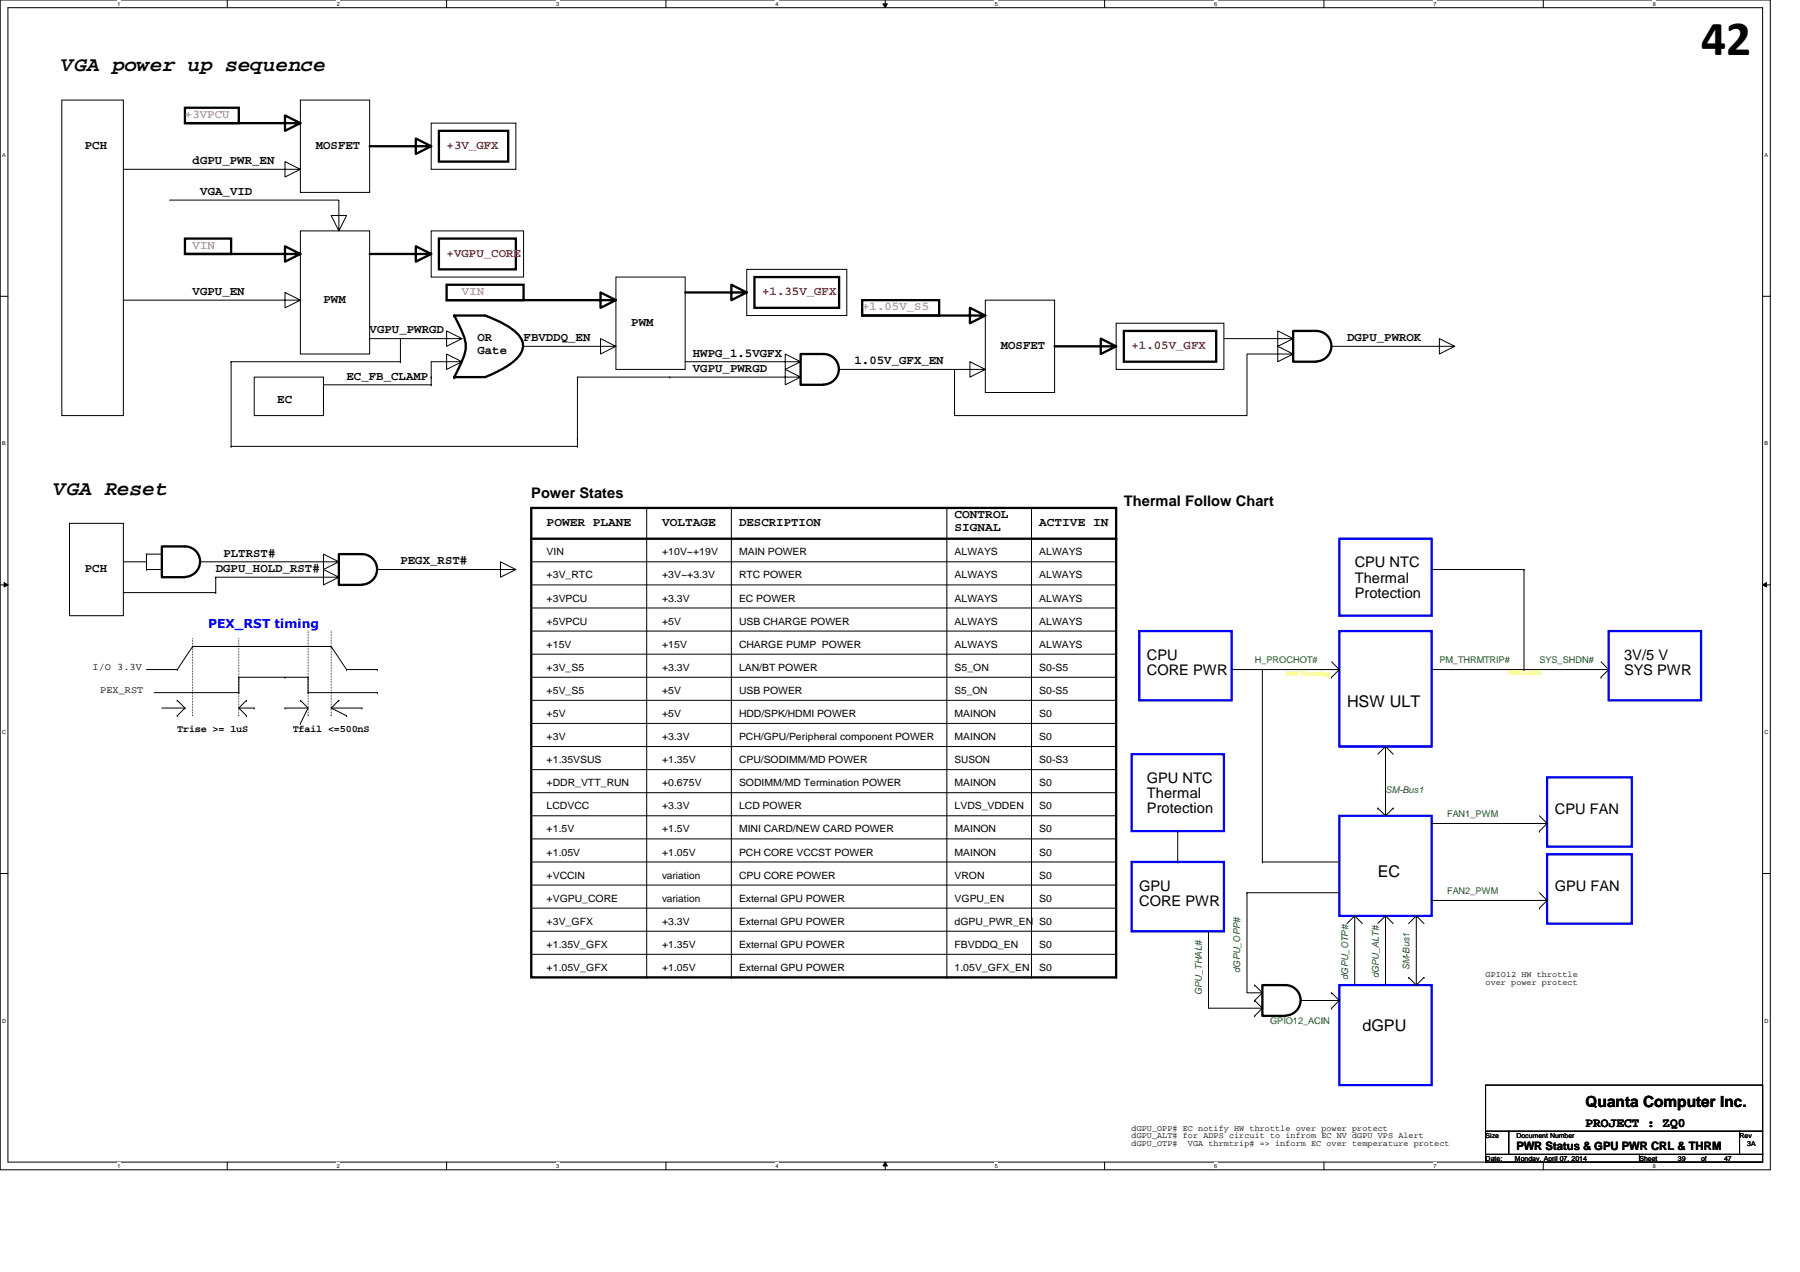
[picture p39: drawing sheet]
<svg xmlns="http://www.w3.org/2000/svg" width="297mm" height="210mm" viewBox="0 0 297 210" stroke-linecap="round" stroke-linejoin="round" font-family="sans-serif">
<defs><g id="words">
<text font-size="8.1" x="280.7" y="9">42</text>
<g font-size="3.4">
<text x="10.2" y="11.8">VGA power up sequence</text>
<text x="8.9" y="81.6">VGA Reset</text>
</g>
<g font-size="2.7">
<text x="222.3" y="116.7">HSW ULT</text>
<text x="227.4" y="144.7">EC</text>
<text x="224.8" y="170.1">dGPU</text>
</g>
<text font-size="2.5" x="261.7" y="182.7">Quanta Computer Inc.</text>
<g font-size="2.4">
<text x="87.7" y="82.3">Power States</text>
<text x="185.5" y="83.5">Thermal Follow Chart</text>
<text x="223.6" y="93.6">CPU NTC</text>
<text x="223.6" y="96.1">Thermal</text>
<text x="223.6" y="98.6">Protection</text>
<text x="189.3" y="108.9">CPU</text>
<text x="189.3" y="111.4">CORE PWR</text>
<text x="268" y="108.9">3V/5 V</text>
<text x="268" y="111.4">SYS PWR</text>
<text x="189.3" y="129.2">GPU NTC</text>
<text x="189.3" y="131.7">Thermal</text>
<text x="189.3" y="134.2">Protection</text>
<text x="256.6" y="134.3">CPU FAN</text>
<text x="188" y="147">GPU</text>
<text x="188" y="149.5">CORE PWR</text>
<text x="256.6" y="147">GPU FAN</text>
</g>
<text font-size="2.2" x="261.7" y="185.9">PROJECT : ZQ0</text>
<g font-size="2" fill="#ff8080">
<text x="30.5" y="19.5">+3VPCU</text>
<text x="31.8" y="41.1">VIN</text>
<text x="76.2" y="48.7">VIN</text>
<text x="142.3" y="51.2">+1.05V_S5</text>
</g>
<g font-size="2">
<text x="14" y="24.6">PCH</text>
<text x="31.8" y="27.1">dGPU_PWR_EN</text>
<text x="52.1" y="24.6">MOSFET</text>
<text x="33.1" y="32.2">VGA_VID</text>
<text x="31.8" y="48.7">VGPU_EN</text>
<text x="53.4" y="50">PWM</text>
<text x="104.2" y="53.8">PWM</text>
<text x="61" y="55">VGPU_PWRGD</text>
<text x="78.8" y="56.3">OR</text>
<text x="78.8" y="58.3">Gate</text>
<text x="86.4" y="56.3">FBVDDQ_EN</text>
<text x="114.3" y="58.8">HWPG_1.5VGFX</text>
<text x="165.1" y="57.6">MOSFET</text>
<text x="222.3" y="56.3">DGPU_PWROK</text>
<text x="57.2" y="62.7">EC_FB_CLAMP</text>
<text x="114.3" y="61.4">VGPU_PWRGD</text>
<text x="141" y="60.1">1.05V_GFX_EN</text>
<text x="45.8" y="66.5">EC</text>
<text x="90.2" y="86.8">POWER PLANE</text>
<text x="109.3" y="86.8">VOLTAGE</text>
<text x="122" y="86.8">DESCRIPTION</text>
<text x="157.5" y="85.5">CONTROL</text>
<text x="157.5" y="87.5">SIGNAL</text>
<text x="171.5" y="86.8">ACTIVE IN</text>
<text x="14" y="94.4">PCH</text>
<text x="35.6" y="94.4">DGPU_HOLD_RST#</text>
<text x="36.9" y="91.9">PLTRST#</text>
<text x="66.1" y="93.1">PEGX_RST#</text>
</g>
<g font-size="2" fill="#f00">
<text x="73.7" y="24.6">+3V_GFX</text>
<text x="73.7" y="42.3">+VGPU_CORE</text>
<text x="125.8" y="48.7">+1.35V_GFX</text>
<text x="186.7" y="57.6">+1.05V_GFX</text>
</g>
<text font-size="2" fill="#00f" x="34.3" y="103.7">PEX_RST timing</text>
<text font-size="1.9" x="250.2" y="189.7">PWR Status &amp; GPU PWR CRL &amp; THRM</text>
<g font-size="1.7">
<text x="90.2" y="95.5">+3V_RTC</text>
<text x="90.2" y="91.7">VIN</text>
<text x="109.3" y="95.5">+3V~+3.3V</text>
<text x="109.3" y="91.7">+10V~+19V</text>
<text x="122" y="95.5">RTC POWER</text>
<text x="122" y="91.7">MAIN POWER</text>
<text x="157.5" y="95.5">ALWAYS</text>
<text x="157.5" y="91.7">ALWAYS</text>
<text x="171.5" y="95.5">ALWAYS</text>
<text x="171.5" y="91.7">ALWAYS</text>
<text x="90.2" y="99.3">+3VPCU</text>
<text x="109.3" y="99.3">+3.3V</text>
<text x="122" y="99.3">EC POWER</text>
<text x="157.5" y="99.3">ALWAYS</text>
<text x="171.5" y="99.3">ALWAYS</text>
<text x="90.2" y="106.9">+15V</text>
<text x="90.2" y="103.1">+5VPCU</text>
<text x="109.3" y="103.1">+5V</text>
<text x="109.3" y="106.9">+15V</text>
<text x="122" y="106.9">CHARGE PUMP POWER</text>
<text x="122" y="103.1">USB CHARGE POWER</text>
<text x="157.5" y="106.9">ALWAYS</text>
<text x="157.5" y="103.1">ALWAYS</text>
<text x="171.5" y="103.1">ALWAYS</text>
<text x="171.5" y="106.9">ALWAYS</text>
<text x="15.3" y="110.5">I/O 3.3V</text>
<text x="90.2" y="110.7">+3V_S5</text>
<text x="109.3" y="110.7">+3.3V</text>
<text x="122" y="110.7">LAN/BT POWER</text>
<text x="157.5" y="110.7">S5_ON</text>
<text x="171.5" y="110.7">S0-S5</text>
<text x="16.5" y="114.3">PEX_RST</text>
<text x="90.2" y="114.5">+5V_S5</text>
<text x="90.2" y="118.3">+5V</text>
<text x="109.3" y="114.5">+5V</text>
<text x="109.3" y="118.3">+5V</text>
<text x="122" y="114.5">USB POWER</text>
<text x="122" y="118.3">HDD/SPK/HDMI POWER</text>
<text x="157.5" y="118.3">MAINON</text>
<text x="157.5" y="114.5">S5_ON</text>
<text x="171.5" y="114.5">S0-S5</text>
<text x="171.5" y="118.3">S0</text>
<text x="29.2" y="120.8">Trise &gt;= 1uS</text>
<text x="48.3" y="120.8">Tfail &lt;=500nS</text>
<text x="90.2" y="122.1">+3V</text>
<text x="90.2" y="125.9">+1.35VSUS</text>
<text x="109.3" y="122.1">+3.3V</text>
<text x="109.3" y="125.9">+1.35V</text>
<text x="122" y="122.1">PCH/GPU/Peripheral component POWER</text>
<text x="122" y="125.9">CPU/SODIMM/MD POWER</text>
<text x="157.5" y="122.1">MAINON</text>
<text x="157.5" y="125.9">SUSON</text>
<text x="171.5" y="125.9">S0-S3</text>
<text x="171.5" y="122.1">S0</text>
<text x="90.2" y="129.8">+DDR_VTT_RUN</text>
<text x="109.3" y="129.8">+0.675V</text>
<text x="122" y="129.8">SODIMM/MD Termination POWER</text>
<text x="157.5" y="129.8">MAINON</text>
<text x="171.5" y="129.8">S0</text>
<text x="90.2" y="137.4">+1.5V</text>
<text x="90.2" y="133.6">LCDVCC</text>
<text x="109.3" y="137.4">+1.5V</text>
<text x="109.3" y="133.6">+3.3V</text>
<text x="122" y="137.4">MINI CARD/NEW CARD POWER</text>
<text x="122" y="133.6">LCD POWER</text>
<text x="157.5" y="133.6">LVDS_VDDEN</text>
<text x="157.5" y="137.4">MAINON</text>
<text x="171.5" y="137.4">S0</text>
<text x="171.5" y="133.6">S0</text>
<text x="90.2" y="141.2">+1.05V</text>
<text x="109.3" y="141.2">+1.05V</text>
<text x="122" y="141.2">PCH CORE VCCST POWER</text>
<text x="157.5" y="141.2">MAINON</text>
<text x="171.5" y="141.2">S0</text>
<text x="90.2" y="148.8">+VGPU_CORE</text>
<text x="90.2" y="145">+VCCIN</text>
<text x="109.3" y="148.8">variation</text>
<text x="109.3" y="145">variation</text>
<text x="122" y="145">CPU CORE POWER</text>
<text x="122" y="148.8">External GPU POWER</text>
<text x="157.5" y="145">VRON</text>
<text x="157.5" y="148.8">VGPU_EN</text>
<text x="171.5" y="148.8">S0</text>
<text x="171.5" y="145">S0</text>
<text x="90.2" y="152.6">+3V_GFX</text>
<text x="109.3" y="152.6">+3.3V</text>
<text x="122" y="152.6">External GPU POWER</text>
<text x="157.5" y="152.6">dGPU_PWR_EN S0</text>
<text x="90.2" y="156.4">+1.35V_GFX</text>
<text x="90.2" y="160.2">+1.05V_GFX</text>
<text x="109.3" y="156.4">+1.35V</text>
<text x="109.3" y="160.2">+1.05V</text>
<text x="122" y="156.4">External GPU POWER</text>
<text x="122" y="160.2">External GPU POWER</text>
<text x="157.5" y="156.4">FBVDDQ_EN</text>
<text x="157.5" y="160.2">1.05V_GFX_EN</text>
<text x="171.5" y="156.4">S0</text>
<text x="171.5" y="160.2">S0</text>
</g>
<g font-size="1.5" fill="#008000">
<text x="207" y="109.3">H_PROCHOT#</text>
<text x="237.5" y="109.3">PM_THRMTRIP#</text>
<text x="254" y="109.3">SYS_SHDN#</text>
<text x="228.6" y="130.9">SM-Bus1</text>
<text x="238.8" y="134.7">FAN1_PWM</text>
<text x="238.8" y="147.4">FAN2_PWM</text>
<text x="204.7" y="160.5" transform="rotate(-90 204.7 160.5)">dGPU_OPP#</text>
<text x="222.5" y="161.7" transform="rotate(-90 222.5 161.7)">dGPU_OTP#</text>
<text x="227.5" y="161.4" transform="rotate(-90 227.5 161.4)">dGPU_ALT#</text>
<text x="232.6" y="160.1" transform="rotate(-90 232.6 160.1)">SM-Bus1</text>
<text x="198.3" y="164.2" transform="rotate(-90 198.3 164.2)">GPU_THAL#</text>
<text x="209.6" y="169">GPIO12_ACIN</text>
</g>
<g font-size="1.4">
<text x="245.1" y="161.2">GPIO12 HW throttle</text>
<text x="245.1" y="162.6">over power protect</text>
<text x="186.7" y="187.8">dGPU_ALT# for ADPS circuit to infrom EC NV dGPU VPS Alert</text>
<text x="186.7" y="189.1">dGPU_OTP#</text>
<text x="186.7" y="186.6">dGPU_OPP# EC notify HW throttle over power protect</text>
<text x="196" y="189.1">VGA thrmtrip# =&gt; inform EC over temperature protect</text>
</g>
<g font-size="1.1">
<text x="245.1" y="187.8">Size</text>
<text x="245.1" y="191.6">Date:</text>
<text x="250" y="191.6">Monday, April 07, 2014</text>
<text x="250.2" y="187.8">Document Number</text>
<text x="270.5" y="191.6">Sheet</text>
<text x="276.9" y="191.6">39</text>
<text x="280.7" y="191.6">of</text>
<text x="284.5" y="191.6">47</text>
<text x="287.1" y="187.8">Rev</text>
<text x="288.3" y="189.1">3A</text>
</g>
<g font-size="1" fill="#ff0">
<text x="212.3" y="111.6">H/W Throttling</text>
<text x="249" y="111.5">WIRE-AND</text>
</g>
<g font-size=".9">
<text x="19.4" y=".9">1</text>
<text x="55.6" y=".9">2</text>
<text x="91.8" y=".9">3</text>
<text x="128" y=".9">4</text>
<text x="164.2" y=".9">5</text>
<text x="200.4" y=".9">6</text>
<text x="236.6" y=".9">7</text>
<text x="272.8" y=".9">8</text>
<text x=".4" y="25.9">A</text>
<text x="291.2" y="25.9">A</text>
<text x=".4" y="73.5">B</text>
<text x="291.2" y="73.5">B</text>
<text x=".4" y="121.1">C</text>
<text x="291.2" y="121.1">C</text>
<text x=".4" y="168.7">D</text>
<text x="291.2" y="168.7">D</text>
<text x="19.4" y="192.7">1</text>
<text x="55.6" y="192.7">2</text>
<text x="91.8" y="192.7">3</text>
<text x="128" y="192.7">4</text>
<text x="164.2" y="192.7">5</text>
<text x="200.4" y="192.7">6</text>
<text x="236.6" y="192.7">7</text>
<text x="272.8" y="192.7">8</text>
</g>
</g></defs>
<path d="M0 0h292.1v193h-292.1zM1.3 1.3h289.6v190.5h-289.6z" fill="none" stroke="#000" stroke-width=".17"/>
<g fill="#fff">
<path d="M19.4 .1h.5v1h-.5z"/>
<path d="M19.4 191.9h.5v1h-.5z"/>
</g>
<path d="M37.5 0v1.3M37.5 191.8v1.2" fill="none" stroke="#000" stroke-width=".17"/>
<g fill="#fff">
<path d="M55.6 .1h.5v1h-.5z"/>
<path d="M55.6 191.9h.5v1h-.5z"/>
</g>
<path d="M73.7 0v1.3M73.7 191.8v1.2" fill="none" stroke="#000" stroke-width=".17"/>
<g fill="#fff">
<path d="M91.8 .1h.5v1h-.5z"/>
<path d="M91.8 191.9h.5v1h-.5z"/>
</g>
<path d="M109.9 0v1.3M109.9 191.8v1.2" fill="none" stroke="#000" stroke-width=".17"/>
<g fill="#fff">
<path d="M128 .1h.5v1h-.5z"/>
<path d="M128 191.9h.5v1h-.5z"/>
</g>
<path d="M145.7 .6h.7l-.3 .7zM146.1 0v1.3M146.1 191.8l.3 .6h-.7zM146.1 191.8v1.2" fill="none" stroke="#000" stroke-width=".17"/>
<path d="M145.7 .6h.7l-.3 .7zM146.1 191.8l.3 .6h-.7z" fill="#000"/>
<g fill="#fff">
<path d="M164.2 .1h.5v1h-.5z"/>
<path d="M164.2 191.9h.5v1h-.5z"/>
</g>
<path d="M182.3 0v1.3M182.3 191.8v1.2" fill="none" stroke="#000" stroke-width=".17"/>
<g fill="#fff">
<path d="M200.4 .1h.5v1h-.5z"/>
<path d="M200.4 191.9h.5v1h-.5z"/>
</g>
<path d="M218.5 0v1.3M218.5 191.8v1.2" fill="none" stroke="#000" stroke-width=".17"/>
<g fill="#fff">
<path d="M236.6 .1h.5v1h-.5z"/>
<path d="M236.6 191.9h.5v1h-.5z"/>
</g>
<path d="M254.7 0v1.3M254.7 191.8v1.2" fill="none" stroke="#000" stroke-width=".17"/>
<g fill="#fff">
<path d="M272.8 .1h.5v1h-.5z"/>
<path d="M272.8 191.9h.5v1h-.5z"/>
<path d="M.4 25.1h.5v1h-.5z"/>
<path d="M291.2 25.1h.6v1h-.6z"/>
<path d="M.4 72.7h.6v1h-.6z"/>
<path d="M291.2 72.7h.6v1h-.6z"/>
</g>
<path d="M0 48.9h1.3M290.9 48.9h1.2" fill="none" stroke="#000" stroke-width=".17"/>
<g fill="#fff">
<path d="M.4 120.3h.6v1h-.6z"/>
<path d="M291.2 120.3h.6v1h-.6z"/>
</g>
<path d="M0 96.5h1.3M.7 96.1l.6 .4-.6 .4zM290.9 96.5l.6-.4v.8zM290.9 96.5h1.2" fill="none" stroke="#000" stroke-width=".17"/>
<path d="M.7 96.1l.6 .4-.6 .4zM290.9 96.5l.6-.4v.8z" fill="#000"/>
<g fill="#fff">
<path d="M.4 167.9h.6v1.1h-.6z"/>
<path d="M291.2 167.9h.6v1.1h-.6z"/>
</g>
<g fill="none" stroke="#000" stroke-width=".17">
<path d="M10.2 16.5h10.2v52.1h-10.2zM49.6 16.5h11.4v15.2h-11.4zM20.4 27.9h29.2l-2.6-1.2v2.5l2.6-1.3M28 33h27.9v5.1l-1.3-2.5h2.6l-1.3 2.5M49.6 38.1h11.4v20.3h-11.4zM71.2 20.3h13.9v7.6h-13.9zM71.2 38.1h15.2v7.6h-15.2zM20.4 49.5h29.2l-2.6-1.2v2.5l2.6-1.3M38.1 59.7h.1M38.1 59.7h28M38.1 59.7v14M61 55.9h15.2l-2.5-1.3v2.5l2.5-1.2"/>
<path d="M66.1 59.7h.1M66.1 55.9v3.8M76.2 59.7l-2.5 1.3v-2.6l2.5 1.3h-5v3.8M86.4 57.1h15.2l-2.5-1.2v2.5l2.5-1.3M101.6 45.7h11.5v15.3h-11.5zM113.1 59.7h19l-2.5-1.3v2.6l2.5-1.3M123.2 44.4h16.5v7.7h-16.5zM162.6 49.5h11.4v15.3h-11.4zM184.2 53.3h17.8v7.7h-17.8zM202 55.9h11.4l-2.5-1.3v2.5l2.5-1.2M213.4 58.4l-2.5 1.3v-2.6l2.5 1.3h-7.6v10.2h-48.3v-7.6M219.7 57.1h20.4l-2.6-1.2v2.5l2.6-1.3"/>
<path d="M38.1 73.7h.1M38.1 73.7h57.2M41.9 62.2h11.5v6.4h-11.5zM53.4 63.5h17.8M71.2 63.5h.1M71.2 62.2h.1M95.3 73.7h.1M95.3 72.4h.1M95.3 62.2h.1M95.3 62.2v11.5M95.3 62.2h15.2M110.5 62.2h21.6l-2.5-1.2v2.5l2.5-1.3"/>
<path d="M110.5 62.2h.1M138.5 61h24.1l-2.5-1.3v2.5l2.5-1.2M11.5 86.4h8.9v15.2h-8.9zM20.4 92.7h3.8M20.4 97.8h15.2M24.2 91.4h.1M24.2 94h.1M24.2 92.7h.1M24.2 91.4h2.5M24.2 91.4v2.6M24.2 94h2.5M26.7 94h.1"/>
<path d="M33.1 92.7h22.8l-2.5-1.3v2.6l2.5-1.3M35.6 95.2h20.3l-2.5-1.2v2.5l2.5-1.3M35.6 97.8h.1M35.6 95.2h.1M35.6 95.2v2.6M62.3 94h22.8l-2.5-1.3v2.5l2.5-1.2M87.7 96.5h96.5M87.7 92.7h96.5M106.7 83.8v77.5M120.7 83.8v77.5M156.2 83.8v77.5M170.2 83.8v77.5"/>
<path d="M184.2 96.5h.1M184.2 92.7h.1M236.3 94h15.2M251.5 94h.1M251.5 94v16.5M24.2 110.5h5M25.4 114.3h14M26.7 116.8h3.8M29.2 110.5h.1M29.2 115.6h.1M29.2 118.1h.1M29.2 115.6l1.3 1.2"/>
<path d="M30.5 116.8h.1M30.5 116.8l-1.3 1.3M31.8 106.7h.1M31.8 106.7h22.8M31.8 106.7l-2.6 3.8M39.4 111.8h.1M39.4 114.3h.1M39.4 111.8h11.4M39.4 111.8v2.5M39.4 116.8h2.5M39.4 116.8l1.3 1.3M40.7 115.6h.1"/>
<path d="M40.7 118.1h.1M40.7 115.6l-1.3 1.2M41.9 116.8h.1M47 111.8h.1M47 116.8h.1M47 116.8h3.8M49.6 115.6h.1M49.6 119.4h.1M49.6 115.6l1.2 1.2M50.8 111.8h.1M50.8 114.3h.1M50.8 114.3h11.5"/>
<path d="M50.8 111.8v2.5M50.8 116.8l-1.2 2.6M54.6 106.7h.1M54.6 106.7l2.6 3.8M54.6 116.8h5.1M54.6 116.8l2.6 1.3M55.9 115.6h.1M55.9 115.6l-1.3 1.2M57.2 110.5h.1M57.2 118.1h.1M57.2 110.5h5.1M59.7 116.8h.1"/>
<path d="M62.3 110.5h.1M62.3 114.3h.1M87.7 107.9h96.5M87.7 104.1h96.5M87.7 100.3h96.5M87.7 115.6h96.5M87.7 119.4h96.5M87.7 111.8h96.5M184.2 107.9h.1M184.2 104.1h.1M184.2 100.3h.1M184.2 115.6h.1"/>
<path d="M184.2 119.4h.1M184.2 111.8h.1M203.2 110.5h17.8M208.3 110.5v31.7M219.7 111.8h.1M219.7 109.2l1.3 1.3M221 110.5h.1M221 110.5l-1.3 1.3M236.3 110.5h29.2M251.5 110.5h.1M264.2 111.8h.1M264.2 109.2l1.3 1.3"/>
<path d="M265.5 110.5h.1M265.5 110.5l-1.3 1.3M87.7 127h96.5M87.7 123.2h96.5M87.7 130.8h96.5M87.7 138.4h96.5M87.7 134.6h96.5M184.2 127h.1M184.2 123.2h.1M184.2 130.8h.1M184.2 138.4h.1M184.2 134.6h.1"/>
<path d="M194.3 137.2v5M227.4 133.3h.1M227.4 133.3l1.2 1.3M228.6 123.2h.1M228.6 123.2v11.4M228.6 123.2l1.3 1.3M228.6 123.2l-1.2 1.3M229.9 133.3h.1M229.9 133.3l-1.3 1.3M236.3 135.9h.1M236.3 135.9h19M254 137.2h.1"/>
<path d="M254 134.6l1.3 1.3M255.3 135.9h.1M255.3 135.9l-1.3 1.3M0 144.1h1.3M87.7 142.2h96.5M87.7 157.5h96.5M87.7 153.7h96.5M87.7 149.9h96.5M87.7 146h96.5M184.2 142.2h.1M184.2 157.5h.1M184.2 153.7h.1"/>
<path d="M184.2 149.9h.1M184.2 146h.1M194.3 142.2h.1M199.4 153.7h.1M199.4 153.7v12.7h8.9M205.8 147.3h.1M205.8 147.3v16.5h2.5M205.8 147.3h15.2M208.3 142.2h.1M208.3 142.2h12.7M221 142.2h.1M221 147.3h.1"/>
<path d="M223.6 151.1h.1M223.6 151.1v11.5M223.6 151.1l-1.3 1.3M223.6 151.1l1.2 1.3M228.6 151.1h.1M228.6 151.1v11.5M228.6 151.1l-1.2 1.3M228.6 151.1l1.3 1.3M233.7 151.1h.1M233.7 151.1v11.5M233.7 151.1l-1.3 1.3M233.7 151.1l1.3 1.3"/>
<path d="M236.3 148.6h.1M236.3 148.6h19M254 149.9h.1M254 147.3l1.3 1.3M255.3 148.6h.1M255.3 148.6l-1.3 1.3M290.9 144.1h1.2M87.7 161.3h96.5M106.7 161.3h.1M120.7 161.3h.1M156.2 161.3h.1M170.2 161.3h.1"/>
<path d="M184.2 161.3h.1M207 162.6h.1M207 165.1h.1M207 167.6h.1M207 162.6l1.3 1.2M207 165.1l1.3 1.3M208.3 163.8h.1M208.3 166.4h.1M208.3 166.4l-1.3 1.2M208.3 163.8l-1.3 1.3M214.7 165.1h6.3M219.7 166.4h.1"/>
<path d="M219.7 163.8h.1M219.7 163.8l1.3 1.3M221 165.1h.1M221 165.1l-1.3 1.3M232.4 161.3h.1M232.4 161.3l1.3 1.3M235 161.3h.1M235 161.3l-1.3 1.3M245.1 179.1h45.8v7.6h-45.8zM245.1 186.7h3.9v3.8h-3.9zM245.1 190.5h25.4v1.3h-25.4zM249 186.7h38.1v3.8h-38.1z"/>
<path d="M270.5 190.5h20.4v1.3h-20.4zM287.1 186.7h3.8v3.8h-3.8z"/>
</g>
<g fill="none" stroke="#000" stroke-width=".38">
<path d="M30.5 17.8h8.9v2.5h-8.9zM30.5 39.4h7.6v2.5h-7.6zM30.5 20.3h19.1l-2.6-1.3v2.6l2.6-1.3M61 24.1h10.2l-2.6-1.2v2.5l2.6-1.3M72.4 21.6h11.5v5.1h-11.5zM72.4 39.4h12.7v5h-12.7zM30.5 41.9h19.1l-2.6-1.3v2.6l2.6-1.3M61 41.9h10.2l-2.6-1.3v2.6l2.6-1.3M73.7 47h12.7v2.5h-12.7zM73.7 49.5h27.9l-2.5-1.2v2.5l2.5-1.3M75 52.1h5a14.5 14.5 0 0 1 5.4 3 2.67 2.67 0 0 1-.3 4.2 15.5 15.5 0 0 1-5.1 2.9h-5l.6-1.2a8.7 8.7 0 0 0 1.3-4.2 13.4 13.4 0 0 0-1.9-4.7zM113.1 48.3h10.1l-2.5-1.3v2.5l2.5-1.2"/>
<path d="M124.5 45.7h14v5.1h-14zM142.3 49.5h12.7v2.6h-12.7zM142.3 52.1h20.3l-2.5-1.3v2.5l2.5-1.2M174 57.1h10.2l-2.6-1.2v2.5l2.6-1.3M185.5 54.6h15.2v5.1h-15.2zM217.2 59.6a2.52 2.52 0 0 0 2.5-2.5 2.52 2.52 0 0 0-2.5-2.5h-3.8v5.1h3.8M135.9 63.5a2.52 2.52 0 0 0 2.5-2.6 2.52 2.52 0 0 0-2.5-2.5h-3.8v5.1h3.8M30.5 95.2a2.52 2.52 0 0 0 2.5-2.5 2.52 2.52 0 0 0-2.5-2.5h-3.8v5h3.8M59.7 96.5a2.52 2.52 0 0 0 2.5-2.5 2.52 2.52 0 0 0-2.5-2.6h-3.8v5.1h3.8M87.7 83.8h96.5v77.5h-96.5zM87.7 88.9h96.5M212.1 167.6a2.52 2.52 0 0 0 2.5-2.5 2.52 2.52 0 0 0-2.5-2.5h-3.8v5h3.8"/>
</g>
<path d="M221 88.9h15.3v12.7h-15.3zM188 104.1h15.2v11.5h-15.2zM221 104.1h15.3v19.1h-15.3zM265.5 104.1h15.2v11.5h-15.2zM186.7 124.5h15.3v12.7h-15.3zM221 134.6h15.3v16.5h-15.3zM255.3 128.3h14v11.4h-14zM186.7 142.2h15.3v11.5h-15.3zM255.3 141h14v11.4h-14zM221 162.6h15.3v16.5h-15.3z" fill="none" stroke="#00f" stroke-width=".38"/>
<g fill="#000">
<circle cx="75" cy="52.1" r=".19"/>
<circle cx="75" cy="62.2" r=".19"/>
<circle cx="184.2" cy="88.9" r=".19"/>
</g>
<path d="M31.8 105.4v12.7M31.8 118.1h.1M39.4 105.4v12.7M39.4 118.1h.1M50.8 104.1v14M50.8 118.1h.1M54.6 104.1v14M54.6 118.1h.1" fill="none" stroke="#000" stroke-width=".17" stroke-dasharray="0 .3"/>
<use href="#words"/>
</svg>
